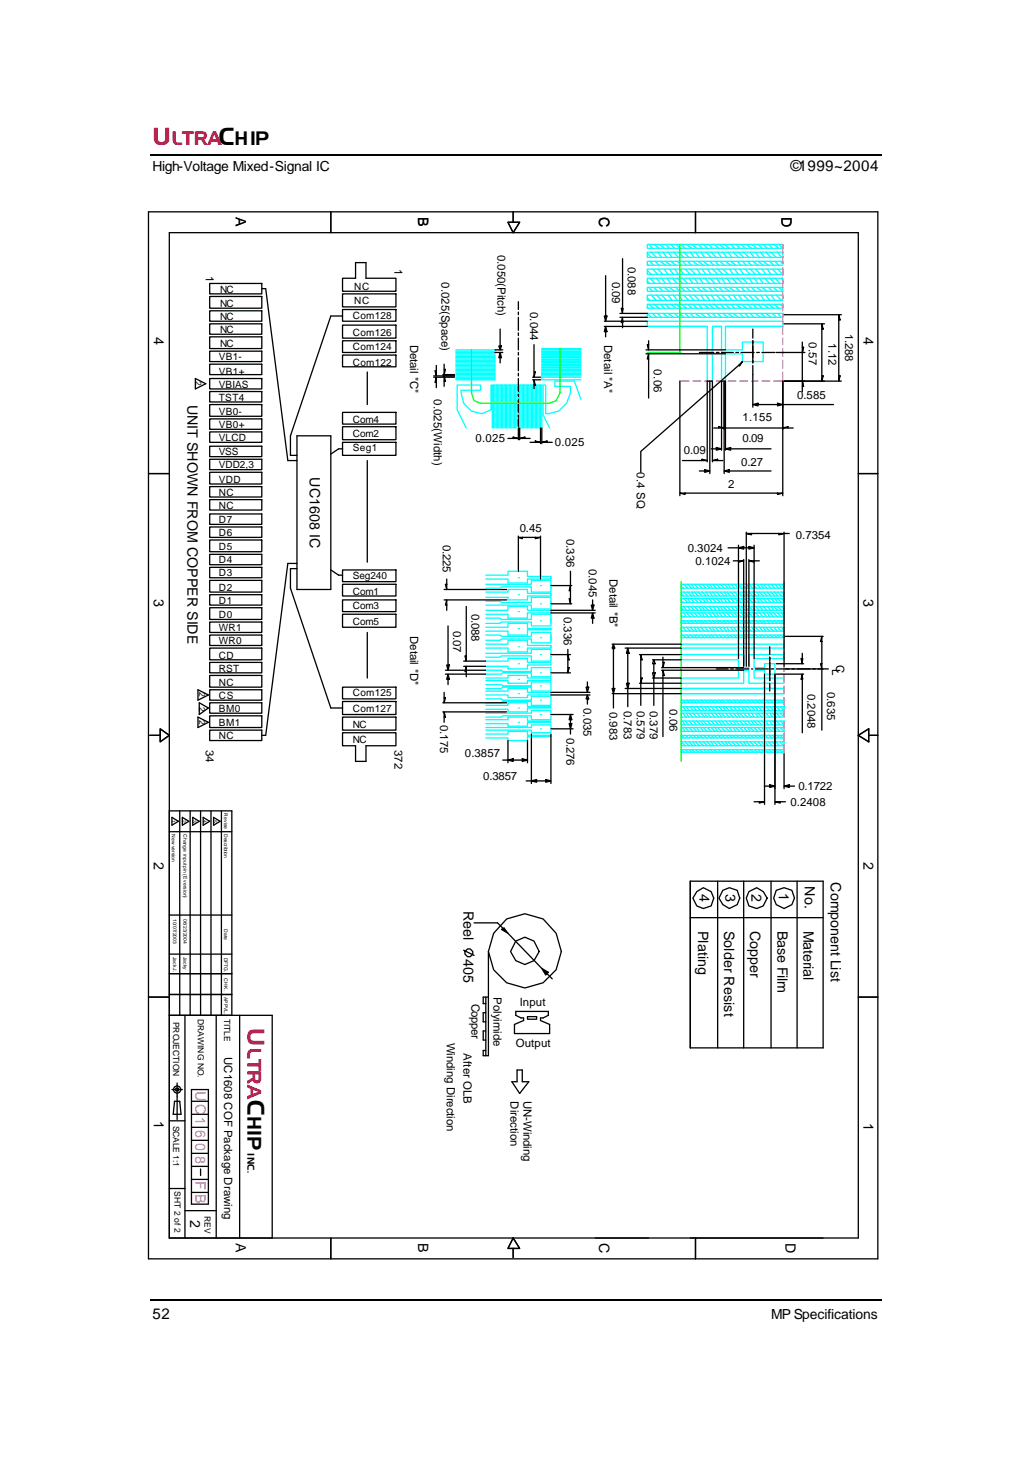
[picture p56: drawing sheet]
<svg xmlns="http://www.w3.org/2000/svg" width="210mm" height="297mm" viewBox="0 0 210 297" stroke-linecap="round" stroke-linejoin="round" font-family="sans-serif">
<defs><g id="words">
<text font-size="4.9" fill="#f00" x="31" y="29.5">U</text>
<text font-size="4.9" x="44.4" y="29.5">C</text>
<text font-size="4.8" fill="#f00" x="50.3" y="208.9" transform="rotate(90 50.3 208.9)">U</text>
<text font-size="4.8" x="50.3" y="223.5" transform="rotate(90 50.3 223.5)">C</text>
<text font-size="3.9" fill="#f00" x="50.3" y="212.9" transform="rotate(90 50.3 212.9)">LTRA</text>
<text font-size="3.9" x="50.3" y="226.7" transform="rotate(90 50.3 226.7)">HIP</text>
<text font-size="3.8" fill="#f00" x="34.9" y="29.5">LTRA HIP</text>
<g font-size="3.1">
<text x="160.6" y="34.8">©1999~2004</text>
<text x="31" y="267.9">52</text>
</g>
<g font-size="2.9">
<text x="47.9" y="44.1" transform="rotate(90 47.9 44.1)">A</text>
<text x="84.9" y="44.1" transform="rotate(90 84.9 44.1)">B</text>
<text x="121.7" y="44.1" transform="rotate(90 121.7 44.1)">C</text>
<text x="158.7" y="44.1" transform="rotate(90 158.7 44.1)">D</text>
<text x="31.2" y="68.4" transform="rotate(90 31.2 68.4)">4</text>
<text x="175.4" y="68.4" transform="rotate(90 175.4 68.4)">4</text>
<text x="38.1" y="82.2" transform="rotate(90 38.1 82.2)">UNIT SHOWN FROM COPPER SIDE</text>
<text x="63" y="97" transform="rotate(90 63 97)">UC1608 IC</text>
<text x="31.2" y="121.6" transform="rotate(90 31.2 121.6)">3</text>
<text x="175.4" y="121.6" transform="rotate(90 175.4 121.6)">3</text>
<text x="31.2" y="175.1" transform="rotate(90 31.2 175.1)">2</text>
<text x="168.8" y="179.3" transform="rotate(90 168.8 179.3)">Component List</text>
<text x="175.4" y="175.1" transform="rotate(90 175.4 175.1)">2</text>
<text x="94.2" y="185.1" transform="rotate(90 94.2 185.1)">Reel</text>
<text x="142.1" y="181.7" transform="rotate(90 142.1 181.7)">4</text>
<text x="147.4" y="181.7" transform="rotate(90 147.4 181.7)">3</text>
<text x="152.7" y="181.7" transform="rotate(90 152.7 181.7)">2</text>
<text x="158.2" y="181.4" transform="rotate(90 158.2 181.4)">1</text>
<text x="163.5" y="180.1" transform="rotate(90 163.5 180.1)">No.</text>
<text x="141.8" y="189.1" transform="rotate(90 141.8 189.1)">Plating</text>
<text x="147.1" y="189.1" transform="rotate(90 147.1 189.1)">Solder Resist</text>
<text x="152.4" y="189.1" transform="rotate(90 152.4 189.1)">Copper</text>
<text x="158" y="189.1" transform="rotate(90 158 189.1)">Base Film</text>
<text x="163.2" y="189.1" transform="rotate(90 163.2 189.1)">Material</text>
<text x="94.2" y="194.9" transform="rotate(90 94.2 194.9)">405</text>
<text x="31.2" y="227.7" transform="rotate(90 31.2 227.7)">1</text>
<text x="175.4" y="228.2" transform="rotate(90 175.4 228.2)">1</text>
<text x="38.6" y="247.8" transform="rotate(90 38.6 247.8)">2</text>
<text x="47.9" y="252.6" transform="rotate(90 47.9 252.6)">A</text>
<text x="84.9" y="252.6" transform="rotate(90 84.9 252.6)">B</text>
<text x="121.7" y="252.6" transform="rotate(90 121.7 252.6)">C</text>
<text x="159.5" y="252.6" transform="rotate(90 159.5 252.6)">D</text>
</g>
<g font-size="2.9" fill="#f0f">
<text x="39.7" y="221.6" transform="rotate(90 39.7 221.6)">U</text>
<text x="39.7" y="224.3" transform="rotate(90 39.7 224.3)">C</text>
<text x="39.7" y="226.9" transform="rotate(90 39.7 226.9)">1</text>
<text x="39.7" y="229.6" transform="rotate(90 39.7 229.6)">6</text>
<text x="39.7" y="232.2" transform="rotate(90 39.7 232.2)">0</text>
<text x="39.7" y="234.9" transform="rotate(90 39.7 234.9)">8</text>
<text x="39.7" y="239.9" transform="rotate(90 39.7 239.9)">F</text>
<text x="39.7" y="242.5" transform="rotate(90 39.7 242.5)">B</text>
</g>
<g font-size="2.8">
<text x="31" y="34.8">High-Voltage Mixed-Signal IC</text>
<text x="156.6" y="267.9">MP Specifications</text>
</g>
<g font-size="2.3">
<text x="101.1" y="51.8" transform="rotate(90 101.1 51.8)">0.050(Pitch)</text>
<text x="41.8" y="56" transform="rotate(90 41.8 56)">1</text>
<text x="80.2" y="54.7" transform="rotate(90 80.2 54.7)">1</text>
<text x="89.7" y="57.3" transform="rotate(90 89.7 57.3)">0.025(Space)</text>
<text x="124.4" y="57.3" transform="rotate(90 124.4 57.3)">0.09</text>
<text x="127.5" y="54.2" transform="rotate(90 127.5 54.2)">0.088</text>
<text x="107.7" y="63.4" transform="rotate(90 107.7 63.4)">0.044</text>
<text x="83.3" y="70" transform="rotate(90 83.3 70)">Detail &quot;C&quot;</text>
<text x="122.8" y="70" transform="rotate(90 122.8 70)">Detail &quot;A&quot;</text>
<text x="164.3" y="69.5" transform="rotate(90 164.3 69.5)">0.57</text>
<text x="168.3" y="69.8" transform="rotate(90 168.3 69.8)">1.12</text>
<text x="171.7" y="67.9" transform="rotate(90 171.7 67.9)">1.288</text>
<text x="132.8" y="75.1" transform="rotate(90 132.8 75.1)">0.06</text>
<text x="88.1" y="81.1" transform="rotate(90 88.1 81.1)">0.025(Width)</text>
<text x="161.9" y="81.1">0.585</text>
<text x="96.6" y="89.9">0.025</text>
<text x="150.8" y="89.9">0.09</text>
<text x="150.8" y="85.6">1.155</text>
<text x="112.7" y="90.7">0.025</text>
<text x="129.4" y="96" transform="rotate(90 129.4 96)">0.4 SQ</text>
<text x="138.9" y="92.3">0.09</text>
<text x="150.5" y="94.6">0.27</text>
<text x="147.9" y="99.1">2</text>
<text x="90" y="110.8" transform="rotate(90 90 110.8)">0.225</text>
<text x="105.6" y="108.1">0.45</text>
<text x="115.1" y="109.4" transform="rotate(90 115.1 109.4)">0.336</text>
<text x="139.7" y="112.1">0.3024</text>
<text x="161.7" y="109.4">0.7354</text>
<text x="119.6" y="115.5" transform="rotate(90 119.6 115.5)">0.045</text>
<text x="123.8" y="117.7" transform="rotate(90 123.8 117.7)">Detail &quot;B&quot;</text>
<text x="141.3" y="114.7">0.1024</text>
<text x="95.8" y="124.8" transform="rotate(90 95.8 124.8)">0.088</text>
<text x="114.6" y="125.3" transform="rotate(90 114.6 125.3)">0.336</text>
<text x="83.3" y="129.3" transform="rotate(90 83.3 129.3)">Detail &quot;D&quot;</text>
<text x="92.1" y="128.2" transform="rotate(90 92.1 128.2)">0.07</text>
<text x="169.1" y="135.9" transform="rotate(90 169.1 135.9)">L</text>
<text x="169.9" y="135.1" transform="rotate(90 169.9 135.1)">C</text>
<text x="118.5" y="143.8" transform="rotate(90 118.5 143.8)">0.035</text>
<text x="164" y="140.9" transform="rotate(90 164 140.9)">0.2048</text>
<text x="168" y="140.7" transform="rotate(90 168 140.7)">0.635</text>
<text x="89.4" y="147.3" transform="rotate(90 89.4 147.3)">0.175</text>
<text x="115.1" y="149.9" transform="rotate(90 115.1 149.9)">0.276</text>
<text x="123.8" y="144.6" transform="rotate(90 123.8 144.6)">0.983</text>
<text x="126.7" y="144.4" transform="rotate(90 126.7 144.4)">0.783</text>
<text x="129.4" y="144.4" transform="rotate(90 129.4 144.4)">0.579</text>
<text x="132" y="144.4" transform="rotate(90 132 144.4)">0.379</text>
<text x="136" y="144.1" transform="rotate(90 136 144.1)">0.06</text>
<text x="41.8" y="152.3" transform="rotate(90 41.8 152.3)">34</text>
<text x="80.2" y="152.3" transform="rotate(90 80.2 152.3)">372</text>
<text x="94.5" y="153.9">0.3857</text>
<text x="98.2" y="158.4">0.3857</text>
<text x="162.2" y="160.5">0.1722</text>
<text x="160.6" y="163.7">0.2408</text>
<text x="95.8" y="203.9" transform="rotate(90 95.8 203.9)">Copper</text>
<text x="100.3" y="202.6" transform="rotate(90 100.3 202.6)">Polyimide</text>
<text x="105.6" y="204.4">Input</text>
<text x="45.5" y="214.8" transform="rotate(90 45.5 214.8)">UC1608 COF Package Drawing</text>
<text x="90.8" y="211.8" transform="rotate(90 90.8 211.8)">Winding Direction</text>
<text x="94.2" y="214" transform="rotate(90 94.2 214)">After OLB</text>
<text x="104.8" y="212.6">Output</text>
<text x="103.7" y="223.7" transform="rotate(90 103.7 223.7)">Direction</text>
<text x="106.4" y="223.7" transform="rotate(90 106.4 223.7)">UN-Winding</text>
</g>
<g font-size="2">
<text x="44.7" y="59.4">NC</text>
<text x="72" y="58.9">NC</text>
<text x="44.7" y="62.4">NC</text>
<text x="44.7" y="65">NC</text>
<text x="71.7" y="64.7">Com128</text>
<text x="72" y="61.8">NC</text>
<text x="44.7" y="67.6">NC</text>
<text x="44.7" y="70.6">NC</text>
<text x="71.7" y="71.1">Com124</text>
<text x="71.7" y="68.2">Com126</text>
<text x="44.4" y="73.2">VB1-</text>
<text x="44.4" y="76.1">VB1+</text>
<text x="71.7" y="74.3">Com122</text>
<text x="44.4" y="78.8">VBIAS</text>
<text x="44.4" y="81.4">TST4</text>
<text x="44.4" y="84.3">VB0-</text>
<text x="44.4" y="87">VB0+</text>
<text x="44.4" y="89.6">VLCD</text>
<text x="71.7" y="88.8">Com2</text>
<text x="71.7" y="85.9">Com4</text>
<text x="44.4" y="95.2">VDD2,3</text>
<text x="44.4" y="92.5">VSS</text>
<text x="71.7" y="91.7">Seg1</text>
<text x="44.4" y="98.1">VDD</text>
<text x="44.4" y="100.7">NC</text>
<text x="44.4" y="103.4">NC</text>
<text x="44.4" y="106.3">D7</text>
<text x="44.4" y="108.9">D6</text>
<text x="44.4" y="111.8">D5</text>
<text x="44.4" y="114.5">D4</text>
<text x="44.4" y="117.1">D3</text>
<text x="71.7" y="117.7">Seg240</text>
<text x="44.4" y="120">D2</text>
<text x="44.4" y="122.7">D1</text>
<text x="44.4" y="125.6">D0</text>
<text x="71.7" y="120.8">Com1</text>
<text x="71.7" y="123.7">Com3</text>
<text x="44.4" y="128.2">WR1</text>
<text x="44.4" y="130.9">WR0</text>
<text x="71.7" y="126.9">Com5</text>
<text x="44.4" y="133.8">CD</text>
<text x="44.4" y="136.4">RST</text>
<text x="44.4" y="139.3">NC</text>
<text x="44.4" y="142">CS</text>
<text x="71.7" y="141.5">Com125</text>
<text x="44.4" y="144.6">BM0</text>
<text x="44.4" y="147.5">BM1</text>
<text x="71.7" y="147.8">NC</text>
<text x="71.7" y="144.6">Com127</text>
<text x="44.4" y="150.2">NC</text>
<text x="71.7" y="151">NC</text>
</g>
<text font-size="1.9" x="50.3" y="234.3" transform="rotate(90 50.3 234.3)">INC.</text>
<g font-size="1.7">
<text x="39.7" y="77.4" transform="rotate(90 39.7 77.4)">2</text>
<text x="40.5" y="140.7" transform="rotate(90 40.5 140.7)">2</text>
<text x="40.5" y="143.6" transform="rotate(90 40.5 143.6)">2</text>
<text x="40.5" y="146.2" transform="rotate(90 40.5 146.2)">2</text>
<text x="35.2" y="207.6" transform="rotate(90 35.2 207.6)">PROJECTION</text>
<text x="40.2" y="207.1" transform="rotate(90 40.2 207.1)">DRAWING NO.</text>
<text x="45.5" y="207.1" transform="rotate(90 45.5 207.1)">TITLE</text>
<text x="35.2" y="228.8" transform="rotate(90 35.2 228.8)">SCALE 1:1</text>
<text x="35.5" y="242" transform="rotate(90 35.5 242)">SHT 2 of 2</text>
<text x="41.5" y="247" transform="rotate(90 41.5 247)">REV</text>
</g>
<g font-size="1">
<text x="34.9" y="166.6" transform="rotate(90 34.9 166.6)">1</text>
<text x="37" y="166.6" transform="rotate(90 37 166.6)">2</text>
<text x="39.2" y="166.6" transform="rotate(90 39.2 166.6)">3</text>
<text x="41.3" y="166.6" transform="rotate(90 41.3 166.6)">4</text>
<text x="43.4" y="166.6" transform="rotate(90 43.4 166.6)">5</text>
<text x="45.5" y="165.3" transform="rotate(90 45.5 165.3)">Revise</text>
<text x="34.9" y="169.5" transform="rotate(90 34.9 169.5)">New version</text>
<text x="37.3" y="169.5" transform="rotate(90 37.3 169.5)">Change input pin (E version)</text>
<text x="45.5" y="169.5" transform="rotate(90 45.5 169.5)">Describtion</text>
<text x="35.2" y="186.7" transform="rotate(90 35.2 186.7)">10/07/2003</text>
<text x="37.3" y="186.7" transform="rotate(90 37.3 186.7)">06/23/2004</text>
<text x="45.5" y="188.8" transform="rotate(90 45.5 188.8)">Date</text>
<text x="35.2" y="194.4" transform="rotate(90 35.2 194.4)">Jack J.</text>
<text x="37.3" y="194.4" transform="rotate(90 37.3 194.4)">Jacky</text>
<text x="45.5" y="194.6" transform="rotate(90 45.5 194.6)">DFTG.</text>
<text x="45.5" y="198.6" transform="rotate(90 45.5 198.6)">CHK.</text>
<text x="45.5" y="202.6" transform="rotate(90 45.5 202.6)">APPVL.</text>
</g>
</g></defs>
<path d="M30.4 31.5h148.7M30.4 264.1h148.7" fill="none" stroke="#000" stroke-width=".26"/>
<path d="M29.6 41.9h149.8v215.2h-149.8z" fill="#fff"/>
<g fill="none" stroke="#0ff" stroke-width=".26">
<path d="M131.5 49.7h27.5v.7h-27.5zM131.5 51.2h27.5v1.1h-27.5zM131.5 53.1h27.5v.8h-27.5zM131.5 54.7h27.5v1h-27.5zM131.5 56.5h27.5v1.1h-27.5zM131.5 58.4h27.5v.8h-27.5zM131.5 60h27.5v1h-27.5zM131.5 51.5l.8 .8M131.5 53.9h.3M131.5 54.9l.8 .8M131.5 57.1l.5 .5M131.8 49.7l.8 .7"/>
<path d="M131.8 58.4l.8 .8M132 53.1l.8 .8M132 56.5l1.1 1.1M132.3 51.2l1 1.1M132.3 60l1 1M132.6 54.7l1 1M132.8 49.7l1.1 .7M132.8 58.4l.8 .8M133.1 53.1l.8 .8M133.3 56.5l.8 1.1M133.3 60l1.1 1M133.6 51.2l.8 1.1"/>
<path d="M133.6 54.7l1.1 1M133.9 49.7l1 .7M133.9 58.4l.8 .8M134.1 53.1l1.1 .8M134.4 56.5l.8 1.1M134.4 60l1.1 1M134.7 51.2l.8 1.1M134.9 54.7l.8 1M134.9 58.4l1.1 .8M135.2 49.7l.8 .7M135.2 53.1l1.1 .8M135.5 56.5l.8 1.1"/>
<path d="M135.7 51.2l.8 1.1M135.7 60l.8 1M136 54.7l.8 1M136 58.4l1.1 .8M136.3 49.7l.8 .7M136.3 53.1l1 .8M136.5 56.5l1.1 1.1M136.8 51.2l1 1.1M136.8 60l.8 1M137.1 54.7l.7 1M137.3 49.7l.8 .7M137.3 58.4l.8 .8"/>
<path d="M137.6 53.1l.8 .8M137.6 56.5l1 1.1M137.8 51.2l1.1 1.1M137.8 60l.8 1M138.1 54.7l.8 1M138.4 49.7l.8 .7M138.4 58.4l.8 .8M138.6 53.1l.8 .8M138.6 56.5l1.1 1.1M138.9 51.2l1.1 1.1M138.9 60l1.1 1M139.2 54.7l1 1"/>
<path d="M139.4 49.7l1.1 .7M139.4 58.4l.8 .8M139.7 53.1l.8 .8M140 56.5l.8 1.1M140 60l1 1M140.2 51.2l.8 1.1M140.2 54.7l1.1 1M140.5 49.7l1.1 .7M140.5 58.4l.8 .8M140.8 53.1l1 .8M141 56.5l.8 1.1M141 60l1.1 1"/>
<path d="M141.3 51.2l.8 1.1M141.6 54.7l.7 1M141.6 58.4l1 .8M141.8 49.7l.8 .7M141.8 53.1l1.1 .8M142.1 56.5l.8 1.1M142.3 51.2l.8 1.1M142.3 60l.8 1M142.6 54.7l.8 1M142.6 58.4l1.1 .8M142.9 49.7l.8 .7M142.9 53.1l1 .8"/>
<path d="M143.1 56.5l1.1 1.1M143.4 51.2l1.1 1.1M143.4 60l.8 1M143.7 54.7l.8 1M143.9 49.7l.8 .7M143.9 58.4l.8 .8M144.2 53.1l.8 .8M144.2 56.5l1.1 1.1M144.5 51.2l1 1.1M144.5 60l.8 1M144.7 54.7l1.1 1M145 49.7l1 .7"/>
<path d="M145 58.4l.8 .8M145.3 53.1l.7 .8M145.5 56.5l.8 1.1M145.5 60l1.1 1M145.8 51.2l.8 1.1M145.8 54.7l1 1M146 49.7l1.1 .7M146 58.4l.8 .8M146.3 53.1l.8 .8M146.6 56.5l.8 1.1M146.6 60l1 1M146.8 51.2l.8 1.1"/>
<path d="M146.8 54.7l1.1 1M147.1 49.7l1.1 .7M147.1 58.4l1.1 .8M147.4 53.1l1 .8M147.6 56.5l.8 1.1M147.9 51.2l.8 1.1M147.9 60l.8 1M148.2 54.7l.8 1M148.2 58.4l1 .8M148.4 49.7l.8 .7M148.4 53.1l1.1 .8M148.7 56.5l1.1 1.1"/>
<path d="M149 51.2l1 1.1M149 60l.8 1M149.2 54.7l.8 1M149.5 49.7l.8 .7M149.5 58.4l.8 .8M149.8 53.1l.7 .8M149.8 56.5l1 1.1M150 51.2l1.1 1.1M150 60l.8 1M150.3 54.7l.8 1M150.5 49.7l.8 .7M150.5 58.4l.8 .8"/>
<path d="M150.8 53.1l.8 .8M150.8 56.5l1.1 1.1M151.1 51.2l1 1.1M151.1 60l1 1M151.3 54.7l1.1 1M151.6 49.7l1.1 .7M151.6 58.4l.8 .8M151.9 53.1l.8 .8M152.1 56.5l.8 1.1M152.1 60l1.1 1M152.4 51.2l.8 1.1M152.4 54.7l1.1 1"/>
<path d="M152.7 49.7l1 .7M152.7 58.4l.8 .8M152.9 53.1l1.1 .8M153.2 56.5l.8 1.1M153.2 60l1.1 1M153.5 51.2l.8 1.1M153.5 54.7l1 1M153.7 58.4l1.1 .8M154 49.7l.8 .7M154 53.1l1 .8M154.3 56.5l.7 1.1M154.5 51.2l.8 1.1"/>
<path d="M154.5 60l.8 1M154.8 54.7l.8 1M154.8 58.4l1 .8M155 49.7l.8 .7M155 53.1l1.1 .8M155.3 56.5l1.1 1.1M155.6 51.2l1 1.1M155.6 60l.8 1M155.8 54.7l.8 1M156.1 49.7l.8 .7M156.1 58.4l.8 .8M156.4 53.1l.8 .8"/>
<path d="M156.4 56.5l1 1.1M156.6 51.2l1.1 1.1M156.6 60l.8 1M156.9 54.7l1.1 1M157.2 49.7l1 .7M157.2 58.4l.8 .8M157.4 53.1l.8 .8M157.4 56.5l1.1 1.1M157.7 60l1 1M158 51.2l.7 1.1M158 54.7l1 1M158.2 49.7l.8 .7"/>
<path d="M158.2 58.4l.8 .8M158.5 53.1l.5 .5M158.7 56.5l.3 .6M158.7 60l.3 .2M159 51.2v.3M92.6 71.6h7.9v.3h-7.9M92.6 71.1h7.9v.2h-7.9M92.6 76.9h7.9v.3h-7.9M92.6 75.8h7.9v.3h-7.9M92.6 76.4h7.9v.2h-7.9M92.6 75.3h7.9v.3h-7.9M92.6 74.8h7.9v.3h-7.9"/>
<path d="M92.6 74.3h7.9v.2h-7.9M92.6 73.7h7.9v.3h-7.9M92.6 73.2h7.9v.3h-7.9M92.6 72.7h7.9v.2h-7.9M92.6 72.1h7.9v.3h-7.9M118 75.1h-7.9v.2h7.9M118 74.5h-7.9v.3h7.9M118 74h-7.9v.3h7.9M118 73.5h-7.9v.2h7.9M118 72.9h-7.9v.3h7.9M118 72.4h-7.9v.3h7.9M118 71.9h-7.9v.2h7.9"/>
<path d="M118 71.3h-7.9v.3h7.9M118 70.8h-7.9v.3h7.9M118 76.6h-7.9v.6h7.9M118 76.1h-7.9v.3h7.9M118 75.6h-7.9v.2h7.9M131.5 61.8h27.5v.8h-27.5zM131.5 63.7h27.5v.8h-27.5zM131.5 66.3h12.2M131.5 60.5l.5 .5M131.5 62.6h.3M131.5 63.7l.8 .8M131.8 61.8l1 .8"/>
<path d="M132.6 63.7l.7 .8M132.8 61.8l1.1 .8M133.6 63.7l.8 .8M134.1 61.8l.8 .8M134.7 63.7l1 .8M135.2 61.8l.8 .8M135.7 63.7l1.1 .8M136.3 61.8l1 .8M137.1 63.7l.7 .8M137.3 61.8l1.1 .8M138.1 71.6h.1M138.1 63.4v1.1"/>
<path d="M138.1 63.7l.8 .8M138.4 61.8l1 .8M139.2 63.7l.8 .8M139.7 61.8l.8 .8M140.2 63.7l.8 .8M140.8 61.8l.8 .8M141.3 63.7l1 .8M141.8 61.8l.8 .8M142.3 63.7l1.1 .8M142.9 61.8l1 .8M143.7 77.4v-11.1h-12.2v-1h27.5v1h-11.6v4.8h3.4v-1.6h4.2v4h-4.2v-1.6h-3.4v5.5M143.7 63.7l.8 .8"/>
<path d="M143.9 61.8l1.1 .8M144.7 77.4v-11.1h1.9v11.1M144.7 66.3h1.9M144.7 63.7l.8 .8M145 61.8l1 .8M145.8 63.7l.8 .8M146.3 61.8l.8 .8M146.8 63.7l1.1 .8M147.4 66.3h11.6M147.4 61.8l.8 .8M147.9 63.7l1.1 .8M148.4 61.8l.8 .8"/>
<path d="M149 63.7l1 .8M149.5 61.8l1 .8M150.3 63.7l.8 .8M150.5 61.8l1.1 .8M151.3 63.7l.8 .8M151.9 61.8l.8 .8M152.4 63.7l.8 .8M152.9 61.8l.8 .8M153.5 63.7l1 .8M154 61.8l.8 .8M154.5 63.7l1.1 .8M155 61.8l1.1 .8"/>
<path d="M155.6 63.7l1 .8M156.1 61.8l1.1 .8M156.9 63.7l.8 .8M157.2 61.8l1 .8M158 63.7l.7 .8M158.5 61.8l.5 .6M159 63.7h.1M94.7 87l-1.8-3.7v-5.1h4.7v1.1h-3.9a4.2 4.2 0 0 0 4.2 4.7l1.8-.7v-5.1h.3v8.8M100.3 87v-8.8h.2v8.8M100.8 87v-8.8h.3v8.8M101.3 87v-8.8h.3v8.8M101.9 87v-8.8h.2v8.8"/>
<path d="M102.4 87v-8.8h.3v8.8M102.9 87v-8.8h.3v8.8M103.5 87v-8.8h.2v8.8M104 87v-8.8h.2v8.8M104.5 87v-8.8h.3v8.8M105 87v-8.8h.3v8.8M105.6 87v-8.8h.2v8.8M106.1 87v-8.8h.3v8.8M106.6 87v-8.8h.3v8.8M107.2 87v-8.8h.2v8.8M107.7 87v-8.8h.2v8.8M108.2 87v-8.8h.3v8.8"/>
<path d="M108.7 87v-8.8h.3v8.8M109.3 87v-8.8h.2v8.8M109.8 87v-8.8h.3v8.8M118 81.1l-1.3-3.7h-4v1.1h3.2a4.9 4.9 0 0 1-5 5.5v-5.8h-.6v6.1l1.4 2.7M98.7 118.7h9.2v-.8h4v2.4h-4v-1.1h-6l-.3 .3h-2.9M98.7 116.9h4.5v-.8h4v1h4.7v.6h-4.7v.7h-4v-.7h-4.5M105.3 117.4h.1M109.8 119h.1M111.9 117.1v.6M111.9 118.7v.8M138.4 118.7h20.9v.8h-20.9zM138.4 119.2l.5 .3"/>
<path d="M138.9 118.7l.8 .8M139.7 118.7l.8 .8M140.5 118.7l.5 .8M141 118.7l.8 .8M141.8 118.7l.8 .8M142.6 118.7l.8 .8M143.4 118.7l.8 .8M144.2 118.7l.5 .8M144.7 118.7l.8 .8M145.5 118.7l.8 .8M146.3 118.7l.8 .8M147.1 118.7l.8 .8"/>
<path d="M147.9 118.7l.5 .8M148.4 118.7l.8 .8M149.2 118.7l.8 .8M150 118.7l.8 .8M150.8 118.7l.5 .8M151.6 118.7l.5 .8M152.1 118.7l.8 .8M152.9 118.7l.8 .8M153.7 118.7l.8 .8M154.5 118.7l.5 .8M155 118.7l.8 .8M155.8 118.7l.8 .8"/>
<path d="M156.6 118.7l.8 .8M157.4 118.7l.8 .8M158.2 118.7l.5 .8M158.7 118.7l.6 .5M98.7 134.3h4.5v-.5h4v.8h4.7v.5h-4.7v.8h-4v-.5h-4.5M98.7 132.7h9.2v-.8h4v2.4h-4v-1h-6l-.3 .2h-2.9M98.7 129h2.9l.3 .3h6v-.8h4v2.1h-4v-.8h-6l-.3 .3h-2.9M98.7 130.9h4.5v-.8h4v1h4.7v.6h-4.7v.8h-4v-.8h-4.5M98.7 125.6h2.9l.3 .3h6v-1.1h4v2.4h-4v-.8h-6l-.3 .2h-2.9M98.7 127.4h4.5v-.8h4v1.1h4.7v.3h-4.7v1h-4v-.8h-4.5M98.7 122.1h2.9l.3 .3h6v-1h4v2.3h-4v-.8h-9.2M98.7 124h4.5v-.8h4v.8h4.7v.5h-4.7v1.1h-4v-.8h-4.5"/>
<path d="M98.7 120.3h4.5v-.5h4v.8h4.7v.5h-4.7v.8h-4v-.5h-4.5M98.7 139.1h3.2l.2 .2h5.8v-.7h4v1.8h-4v-.8h-5.8l-.2 .3h-3.2M98.7 136.2h3.2l.2 .2h5.8v-.8h4v1.9h-4v-.8h-5.8l-.2 .3h-3.2M98.7 137.8h4.5v-.6h4v.6h4.7v.5h-4.7v.5h-4v-.5h-4.5M105.3 131.4h.1M105.3 127.7h.1M105.3 124.3h.1M105.3 120.8h.1M105.3 134.8h.1M105.3 138h.1M109.8 133h.1M109.8 129.6h.1"/>
<path d="M109.8 126.1h.1M109.8 122.7h.1M109.8 139.3h.1M109.8 136.7h.1M111.9 120.6v.5M111.9 122.1v.8M111.9 124v.5M111.9 125.6v1M111.9 127.7v.3M111.9 129v1.1M111.9 131.1v.6M111.9 132.7v.8"/>
<path d="M138.4 130.9h20.9v.8h-20.9zM138.4 139.9h20.9v1h-20.9zM138.4 129h20.9v.6h-20.9zM138.4 127.4h20.9v.8h-20.9zM138.4 126.1h20.9v.5h-20.9zM138.4 124.5h20.9v.8h-20.9zM138.4 123.2h20.9v.8h-20.9zM138.4 121.6h20.9v.8h-20.9zM138.4 120.3h20.9v.8h-20.9zM138.4 133h12.7v2.6h1v-2.6h7.2v.8h-6.1v1.8h2.1v-.8h2.1v2.2h-2.1v-.8h-2.1v1.6h6.1v1h-7.2v-2.6h-1v2.6h-12.7v-1h11.6v-3.7h-11.6zM138.4 139.9h20.9M138.4 120.6l.5 .5"/>
<path d="M138.4 122.1l.5 .3M138.4 123.5l.5 .5M138.4 125.1l.5 .2M138.4 126.4l.2 .2M138.4 128l.2 .2M138.4 129.3l.2 .3M138.6 129l.8 .6M138.6 126.1l.8 .5M138.6 127.4l.8 .8M138.9 120.3l.8 .8M138.9 121.6l.8 .8M138.9 123.2l.5 .8"/>
<path d="M138.9 124.5l.5 .8M139.4 124.5l.8 .8M139.4 126.1l.8 .5M139.4 127.4l.8 .8M139.4 129l.8 .6M139.7 120.3l.8 .8M139.7 121.6l.5 .8M139.7 123.2l.5 .8M140.2 121.6l.8 .8M140.2 123.2l.8 .8M140.2 124.5l.8 .8M140.2 126.1l.8 .5"/>
<path d="M140.2 127.4l.8 .8M140.2 129l.8 .6M140.5 120.3l.5 .8M141 120.3l.8 .8M141 121.6l.8 .8M141 123.2l.8 .8M141 124.5l.8 .8M141 126.1l.8 .5M141 127.4l.6 .8M141 129l.6 .6M141.6 127.4l.7 .8M141.6 129l.7 .6"/>
<path d="M141.8 120.3l.8 .8M141.8 121.6l.8 .8M141.8 123.2l.8 .8M141.8 124.5l.8 .8M141.8 126.1l.5 .5M142.3 126.1l.8 .5M142.3 127.4l.8 .8M142.3 129l.8 .6M142.6 120.3l.8 .8M142.6 121.6l.8 .8M142.6 123.2l.5 .8M142.6 124.5l.5 .8"/>
<path d="M143.1 123.2l.8 .8M143.1 124.5l.8 .8M143.1 126.1l.8 .5M143.1 127.4l.8 .8M143.1 129l.8 .6M143.4 120.3l.5 .8M143.4 121.6l.5 .8M143.9 121.6l.8 .8M143.9 123.2l.8 .8M143.9 124.5l.8 .8M143.9 126.1l.8 .5M143.9 127.4l.8 .8"/>
<path d="M143.9 129l.6 .6M144.2 120.3l.5 .8M144.5 129l.8 .6M144.7 120.3l.8 .8M144.7 121.6l.8 .8M144.7 123.2l.8 .8M144.7 124.5l.8 .8M144.7 126.1l.8 .5M144.7 127.4l.6 .8M145.3 127.4l.7 .8M145.3 129l.7 .6M145.5 120.3l.8 .8"/>
<path d="M145.5 121.6l.8 .8M145.5 123.2l.8 .8M145.5 124.5l.5 .8M145.5 126.1l.5 .5M146 124.5l.8 .8M146 126.1l.8 .5M146 127.4l.8 .8M146 129l.8 .6M146.3 120.3l.8 .8M146.3 121.6l.5 .8M146.3 123.2l.5 .8M146.8 123.2l.8 .8"/>
<path d="M146.8 124.5l.8 .8M146.8 126.1l.8 .5M146.8 127.4l.8 .8M146.8 129l.8 .6M147.1 120.3l.5 .8M147.1 121.6l.5 .8M147.6 120.3l.8 .8M147.6 121.6l.8 .8M147.6 123.2l.8 .8M147.6 124.5l.8 .8M147.6 126.1l.8 .5M147.6 127.4l.6 .8"/>
<path d="M147.6 129l.6 .6M148.2 129l.8 .6M148.4 120.3l.8 .8M148.4 121.6l.8 .8M148.4 123.2l.8 .8M148.4 124.5l.8 .8M148.4 126.1l.6 .5M148.4 127.4l.6 .8M149 127.4l.8 .8M149 129l.8 .6M149.2 120.3l.8 .8M149.2 121.6l.8 .8"/>
<path d="M149.2 123.2l.8 .8M149.2 124.5l.6 .8M149.2 126.1l.6 .5M149.8 124.5l.7 .8M149.8 126.1l.7 .5M149.8 127.4l.7 .8M149.8 129l.7 .6M150 120.3l.8 .8M150 121.6l.5 .8M150 123.2l.5 .8M150.5 121.6l.8 .8M150.5 123.2l.8 .8"/>
<path d="M150.5 124.5l.8 .8M150.5 126.1l.8 .5M150.5 127.4l.8 .8M150.5 129l.8 .6M150.8 120.3l.5 .8M151.3 120.3l.8 .8M151.3 121.6l.8 .8M151.3 123.2l.8 .8M151.3 124.5l.8 .8M151.3 126.1l.8 .5M151.3 127.4l.6 .8M151.3 129l.6 .6"/>
<path d="M151.9 127.4l.8 .8M151.9 129l.8 .6M152.1 120.3l.8 .8M152.1 121.6l.8 .8M152.1 123.2l.8 .8M152.1 124.5l.8 .8M152.1 126.1l.6 .5M152.7 126.1l.8 .5M152.7 127.4l.8 .8M152.7 129l.8 .6M152.9 120.3l.8 .8M152.9 121.6l.8 .8"/>
<path d="M152.9 123.2l.6 .8M152.9 124.5l.6 .8M153.5 123.2l.8 .8M153.5 124.5l.8 .8M153.5 126.1l.8 .5M153.5 127.4l.8 .8M153.5 129l.8 .6M153.7 120.3l.6 .8M153.7 121.6l.6 .8M154.3 120.3l.7 .8M154.3 121.6l.7 .8M154.3 123.2l.7 .8"/>
<path d="M154.3 124.5l.7 .8M154.3 126.1l.7 .5M154.3 127.4l.7 .8M154.3 129l.5 .6M154.8 129l.8 .6M155 120.3l.8 .8M155 121.6l.8 .8M155 123.2l.8 .8M155 124.5l.8 .8M155 126.1l.6 .5M155 127.4l.6 .8M155.6 127.4l.8 .8"/>
<path d="M155.6 129l.8 .6M155.8 120.3l.8 .8M155.8 121.6l.8 .8M155.8 123.2l.8 .8M155.8 124.5l.6 .8M155.8 126.1l.6 .5M156.4 124.5l.8 .8M156.4 126.1l.8 .5M156.4 127.4l.8 .8M156.4 129l.8 .6M156.6 120.3l.8 .8M156.6 121.6l.8 .8"/>
<path d="M156.6 123.2l.6 .8M157.2 123.2l.8 .8M157.2 124.5l.8 .8M157.2 126.1l.8 .5M157.2 127.4l.8 .8M157.2 129l.8 .6M157.4 120.3l.6 .8M157.4 121.6l.6 .8M158 120.3l.7 .8M158 121.6l.7 .8M158 123.2l.7 .8M158 124.5l.7 .8"/>
<path d="M158 126.1l.7 .5M158 127.4l.7 .8M158 129l.5 .6M158.5 129l.8 .6M158.7 120.3l.6 .5M158.7 121.6l.6 .5M158.7 123.2l.6 .5M158.7 124.5l.6 .8M158.7 126.1l.6 .5M158.7 127.4l.6 .8M98.7 147.8h9.2v-.5h4v1.6h-4v-.6h-9.2M98.7 149.1h4.5v-.5h4v.8h4.7v.3h-4.7v.8h-4v-.6h-4.5"/>
<path d="M98.7 144.9h9.2v-.5h4v1.8h-4v-.8h-5.8l-.2 .3h-3.2M98.7 146.2h4.5v-.5h4v.8h4.7v.3h-4.7v.7h-4v-.5h-4.5M98.7 142h3.2l.2 .3h5.8v-.8h4v1.8h-4v-.8h-5.8l-.2 .3h-3.2M98.7 143.3h4.5v-.5h4v.8h4.7v.2h-4.7v.8h-4v-.5h-4.5M98.7 140.4h4.5v-.5h4v.8h4.7v.5h-4.7v.5h-4v-.5h-4.5M105.3 146.8h.1M105.3 143.8h.1M105.3 140.9h.1M109.8 148.1h.1M109.8 145.2h.1M109.8 142.3h.1M138.4 149.4h20.9v.5h-20.9z"/>
<path d="M138.4 147.8h20.9v.8h-20.9zM138.4 146.5h20.9v.8h-20.9zM138.4 144.9h20.9v.8h-20.9zM138.4 143.6h20.9v.8h-20.9zM138.4 142.3h20.9v.5h-20.9zM138.4 152.3h20.9v.5h-20.9zM138.4 150.7h20.9v.8h-20.9zM138.4 149.9h.1M138.4 140.9h20.9M138.4 142.8h.2M138.4 144.1l.2 .3M138.4 145.7h.2"/>
<path d="M138.4 147l.2 .3M138.4 148.6h.2M138.4 149.4l.8 .5M138.4 150.7l.8 .8M138.4 152.3l.8 .5M138.6 142.3l.8 .5M138.6 143.6l.8 .8M138.6 144.9l.8 .8M138.6 146.5l.6 .8M138.6 147.8l.6 .8M139.2 146.5l.8 .8M139.2 147.8l.8 .8"/>
<path d="M139.2 149.4l.8 .5M139.2 150.7l.8 .8M139.2 152.3l.8 .5M139.4 142.3l.8 .5M139.4 143.6l.6 .8M139.4 144.9l.6 .8M140 144.9l.8 .8M140 146.5l.8 .8M140 147.8l.8 .8M140 149.4l.8 .5M140 150.7l.8 .8M140 152.3l.5 .5"/>
<path d="M140.2 142.3l.6 .5M140.2 143.6l.6 .8M140.5 152.3l.8 .5M140.8 142.3l.8 .5M140.8 143.6l.8 .8M140.8 144.9l.8 .8M140.8 146.5l.8 .8M140.8 147.8l.8 .8M140.8 149.4l.8 .5M140.8 150.7l.5 .8M141.3 150.7l.8 .8M141.3 152.3l.8 .5"/>
<path d="M141.6 142.3l.7 .5M141.6 143.6l.7 .8M141.6 144.9l.7 .8M141.6 146.5l.7 .8M141.6 147.8l.5 .8M141.6 149.4l.5 .5M142.1 149.4l.8 .5M142.1 150.7l.8 .8M142.1 152.3l.8 .5M142.3 142.3l.8 .5M142.3 143.6l.8 .8M142.3 144.9l.8 .8"/>
<path d="M142.3 146.5l.6 .8M142.3 147.8l.6 .8M142.9 146.5l.8 .8M142.9 147.8l.8 .8M142.9 149.4l.8 .5M142.9 150.7l.8 .8M142.9 152.3l.8 .5M143.1 142.3l.8 .5M143.1 143.6l.6 .8M143.1 144.9l.6 .8M143.7 143.6l.8 .8M143.7 144.9l.8 .8"/>
<path d="M143.7 146.5l.8 .8M143.7 147.8l.8 .8M143.7 149.4l.8 .5M143.7 150.7l.8 .8M143.7 152.3l.5 .5M143.9 142.3l.6 .5M144.2 152.3l.8 .5M144.5 142.3l.8 .5M144.5 143.6l.8 .8M144.5 144.9l.8 .8M144.5 146.5l.8 .8M144.5 147.8l.8 .8"/>
<path d="M144.5 149.4l.5 .5M144.5 150.7l.5 .8M145 149.4l.8 .5M145 150.7l.8 .8M145 152.3l.8 .5M145.3 142.3l.7 .5M145.3 143.6l.7 .8M145.3 144.9l.7 .8M145.3 146.5l.7 .8M145.3 147.8l.5 .8M145.8 147.8l.8 .8M145.8 149.4l.8 .5"/>
<path d="M145.8 150.7l.8 .8M145.8 152.3l.8 .5M146 142.3l.8 .5M146 143.6l.8 .8M146 144.9l.6 .8M146 146.5l.6 .8M146.6 144.9l.8 .8M146.6 146.5l.8 .8M146.6 147.8l.8 .8M146.6 149.4l.8 .5M146.6 150.7l.8 .8M146.6 152.3l.8 .5"/>
<path d="M146.8 142.3l.6 .5M146.8 143.6l.6 .8M147.4 143.6l.8 .8M147.4 144.9l.8 .8M147.4 146.5l.8 .8M147.4 147.8l.8 .8M147.4 149.4l.8 .5M147.4 150.7l.5 .8M147.4 152.3l.5 .5M147.6 142.3l.6 .5M147.9 150.7l.8 .8M147.9 152.3l.8 .5"/>
<path d="M148.2 142.3l.8 .5M148.2 143.6l.8 .8M148.2 144.9l.8 .8M148.2 146.5l.8 .8M148.2 147.8l.5 .8M148.2 149.4l.5 .5M148.7 149.4l.8 .5M148.7 150.7l.8 .8M148.7 152.3l.8 .5M149 142.3l.8 .5M149 143.6l.8 .8M149 144.9l.8 .8"/>
<path d="M149 146.5l.5 .8M149 147.8l.5 .8M149.5 146.5l.8 .8M149.5 147.8l.8 .8M149.5 149.4l.8 .5M149.5 150.7l.8 .8M149.5 152.3l.8 .5M149.8 142.3l.7 .5M149.8 143.6l.7 .8M149.8 144.9l.5 .8M150.3 144.9l.8 .8M150.3 146.5l.8 .8"/>
<path d="M150.3 147.8l.8 .8M150.3 149.4l.8 .5M150.3 150.7l.8 .8M150.3 152.3l.5 .5M150.5 142.3l.6 .5M150.5 143.6l.6 .8M151.1 142.3l.8 .5M151.1 143.6l.8 .8M151.1 144.9l.8 .8M151.1 146.5l.8 .8M151.1 147.8l.8 .8M151.1 149.4l.8 .5"/>
<path d="M151.1 150.7l.5 .8M151.1 152.3l.5 .5M151.6 150.7l.8 .8M151.6 152.3l.8 .5M151.9 142.3l.8 .5M151.9 143.6l.8 .8M151.9 144.9l.8 .8M151.9 146.5l.8 .8M151.9 147.8l.5 .8M151.9 149.4l.5 .5M152.4 147.8l.8 .8M152.4 149.4l.8 .5"/>
<path d="M152.4 150.7l.8 .8M152.4 152.3l.8 .5M152.7 144.9l.5 .8M152.7 142.3l.8 .5M152.7 143.6l.8 .8M152.7 146.5l.5 .8M153.2 146.5l.8 .8M153.2 147.8l.8 .8M153.2 149.4l.8 .5M153.2 150.7l.8 .8M153.2 152.3l.8 .5M153.5 142.3l.8 .5"/>
<path d="M153.5 143.6l.5 .8M153.5 144.9l.5 .8M154 143.6l.8 .8M154 144.9l.8 .8M154 146.5l.8 .8M154 147.8l.8 .8M154 149.4l.8 .5M154 150.7l.8 .8M154 152.3l.5 .5M154.3 142.3l.5 .5M154.5 152.3l.8 .5M154.8 142.3l.8 .5"/>
<path d="M154.8 143.6l.8 .8M154.8 144.9l.8 .8M154.8 146.5l.8 .8M154.8 147.8l.8 .8M154.8 149.4l.5 .5M154.8 150.7l.5 .8M155.3 149.4l.8 .5M155.3 150.7l.8 .8M155.3 152.3l.8 .5M155.6 142.3l.8 .5M155.6 143.6l.8 .8M155.6 144.9l.8 .8"/>
<path d="M155.6 146.5l.5 .8M155.6 147.8l.5 .8M156.1 147.8l.8 .8M156.1 149.4l.8 .5M156.1 150.7l.8 .8M156.1 152.3l.8 .5M156.4 144.9l.5 .8M156.4 142.3l.8 .5M156.4 143.6l.8 .8M156.4 146.5l.5 .8M156.9 144.9l.8 .8M156.9 146.5l.8 .8"/>
<path d="M156.9 147.8l.8 .8M156.9 149.4l.8 .5M156.9 150.7l.8 .8M156.9 152.3l.8 .5M157.2 142.3l.8 .5M157.2 143.6l.5 .8M157.7 143.6l.8 .8M157.7 144.9l.8 .8M157.7 146.5l.8 .8M157.7 147.8l.8 .8M157.7 149.4l.8 .5M157.7 150.7l.5 .8"/>
<path d="M157.7 152.3l.5 .5M158 142.3l.5 .5M158.2 152.3l.8 .5M158.5 142.3l.8 .5M158.5 143.6l.8 .8M158.5 144.9l.8 .8M158.5 146.5l.8 .8M158.5 147.8l.8 .8M158.5 149.4l.5 .5M158.5 150.7l.5 .8M159 149.4h.3M159 150.7l.3 .3"/>
<path d="M159 152.3l.3 .3M159.3 142.3h.1M159.3 143.6h.1M159.3 146.5h.1M159.3 144.9v.3M159.3 147.8v.3"/>
</g>
<g fill="none" stroke="#000" stroke-width=".26">
<path d="M30.2 43h148.1v212.8h-148.1zM34.4 47.3h140v204.2h-140zM42.6 57.6h10.6v2.1h-10.6zM53.2 58.6h.8l4.5 35h1.8M67.2 43v4.3M69.6 59.7h10.8v2.7h-10.8zM72.2 53.4h2.1v3.1h6.1v2.7h-10.8v-2.7h2.6zM103.2 45.2h2.4l-1.4 2.1zM104.2 43v2.2M123 56v8.2M126.5 52.6v10M141.3 43v4.3"/>
<path d="M39.7 76.9l2.1 1.1-2.1 1zM42.6 79.6h10.6v2.1h-10.6zM42.6 76.9h10.6v2.1h-10.6zM42.6 74h10.6v2.1h-10.6zM42.6 71.3h10.6v2.2h-10.6zM42.6 68.4h10.6v2.4h-10.6zM42.6 65.8h10.6v2.1h-10.6zM42.6 63.1h10.6v2.2h-10.6zM42.6 60.2h10.6v2.4h-10.6zM69.6 62.9h10.8v2.4h-10.8zM69.6 66.1h10.8v2.6h-10.8zM69.6 69.2h10.8v2.4h-10.8z"/>
<path d="M69.6 72.1h10.8v2.4h-10.8zM69.6 64.2h-2.4l-8.2 24.3v4h1.3M74.6 75.6v6.6M88.1 76.6h4.2M88.1 76.4h4.2M88.4 75.3h.2v1.1zM88.6 76.6v1.1h-.2zM88.6 74.3v1M88.6 77.7v1.1M90 76.1h2.3M90.2 76.4l.3 1h-.3zM90.2 75.1h.3l-.3 1z"/>
<path d="M90.2 74v1.1M90.2 77.4v1.1M100.5 71.6h1.6M100.5 71.1h1.6M101.3 70.3h.6l-.3 .8zM101.6 71.6l.3 1.1h-.6zM101.6 66.9v3.4M101.6 72.7v1M105.3 61.3v1.6M105.3 63.4v.5M105.3 64.5v2.6M105.3 67.6v.6"/>
<path d="M105.3 68.7v2.4M105.3 71.6v.5M105.3 72.7v2.6M105.3 75.8v.6M105.3 76.9v2.7M108.2 77.2h1.6M108.2 76.6h1.6M108.5 77.2l.2 1h-.2zM108.5 75.6h.2l-.2 1zM108.5 70v5.6M108.5 78.2v.8M122.8 64.2h.5l-.3 1.1z"/>
<path d="M122.8 65.3h8.7M122.8 66.3h8.7M123 66.3l.3 1.1h-.5zM123 67.4v1M125.9 64.5h5.6M125.9 63.7h5.6M126.2 62.6h.3v1.1zM126.5 64.5v1h-.3zM126.5 65.5v1.1M131.2 71.1h16.2M131.2 71.9h16.2M131.5 70h.3v1.1z"/>
<path d="M131.8 71.9v1h-.3zM131.8 69.2v.8M131.8 72.9v8M138.1 77.4v23.3M142.1 71.6h2.9M144.2 77.4v18.8M145.5 71.6h.5M146.6 71.6h2.4M147.1 77.4v18.8M149.5 71.6h.5M150 74.3l.8-.8-.5 .8zM150 74.3l-19.8 17.4v4.3"/>
<path d="M150.5 71.6h2.7M152.9 66.9v1.8M152.9 69.2v4.5M152.9 74.3v8.4M153.7 71.6h.6M154.8 71.6h2.6M157.7 71.6h5.8M159 77.4v23.3M159.3 77.4h11.6M159.3 63.9h11.6M159.3 65.8h8.2M163 70.6h.2l-.2 1z"/>
<path d="M163 77.4l.2 1.1h-.2zM163 69.5v1.1M163 71.6v5.8M163 78.5v1.1M167 65.8l.2 1.1h-.2zM167 76.4h.2l-.2 1zM167 66.9v9.5M170.4 63.9l.3 1.1h-.3zM170.4 76.4h.3l-.3 1zM170.4 65v11.4M30.2 96.2h4.2M42.6 87.8h10.6v2.1h-10.6z"/>
<path d="M42.6 85.1h10.6v2.1h-10.6zM42.6 82.2h10.6v2.4h-10.6zM42.6 98.9h10.6v2.1h-10.6zM42.6 96h10.6v2.3h-10.6zM42.6 93.3h10.6v2.1h-10.6zM42.6 90.7h10.6v2.1h-10.6zM60.3 88.5h6.9v31.3h-6.9zM69.6 86.7h10.8v2.6h-10.8zM69.6 83.8h10.8v2.4h-10.8zM69.6 89.9h10.8v2.6h-10.8zM69.6 91.2h-.8l-1.6 1.1M74.6 93.6v20.6"/>
<path d="M103.2 89.1h1M104.2 88.8l1.1 .3h-1.1zM105.3 80.1v.5M105.3 81.1v2.7M105.3 84.3v.5M105.3 85.1v1.6M105.3 87v2.3M105.6 89.1l1-.3v.3zM105.6 87v2.3M106.6 89.1h1.1M107.7 89.9h1M108.7 89.6l1.1 .3h-1.1z"/>
<path d="M109.8 87v3.1M110.1 89.9l1-.3v.3zM110.1 87v3.1M111.1 89.9h1.1M138.6 93.6h4M142.1 95.7h1M142.6 93.3l1.1 .3h-1.1zM143.1 95.4l1.1 .3-1.1 .3zM143.7 93.8v-16.4h1v16.4M144.5 91.2h1M144.7 93.6l1.1-.3v.3zM145 87h1"/>
<path d="M145.5 90.9l1.1 .3-1.1 .3zM145.8 93.6h1M146 86.7l1.1 .3h-1.1zM146.6 91.5v-14.1h.8v14.1M147.1 95.7l1.1-.3v.6zM147.1 87h11.9M147.4 91.2l1-.3v.6zM148.2 95.7h8.4M148.4 91.2h8.2M152.9 82.2l1.1-.3v.6zM154 82.2h4M158 81.9l1 .3-1 .3z"/>
<path d="M159 87l1.1-.3v.3zM159 82.2h10.3M160.1 87h1M174.4 96.2h3.9M42.6 117.9h10.6v2.4h-10.6zM42.6 112.6h10.6v2.1h-10.6zM42.6 115.3h10.6v2.1h-10.6zM42.6 109.7h10.6v2.4h-10.6zM42.6 107.1h10.6v2.1h-10.6zM42.6 104.4h10.6v2.1h-10.6zM42.6 101.5h10.6v2.1h-10.6zM60.3 115.5h-1.3v4l8.2 24.3h2.4"/>
<path d="M60.3 114.5h-1.8l-4.5 34.9h-.8M67.2 115.8l1.6 1.1h.8M69.6 118.7h10.8v2.4h-10.8zM69.6 115.8h10.8v2.4h-10.8zM90.2 119.8h12.7M90.5 118.7h.3v1.1zM90.8 117.7v1M105.3 109.2h.8v.2zM105.3 108.9v7.2M106.1 109.2h2.6M108.7 109.2h1.1l-1.1 .2zM109.8 108.9v8.8"/>
<path d="M111.9 119h4.3M115.9 119v1h-.3zM115.9 116.1v2.9M138.1 100.2h1.1v.3zM139.2 100.2h18.8M147.9 111.3h2.1M149 113.9h1M150 111.3l1.1-.3v.6zM150 113.9h1.1l-1.1 .3zM150 110.8v23M151.1 113.7v21.7M151.1 111.3h1"/>
<path d="M151.6 108.4h1.1v.3zM151.6 108.1v27.3M152.1 111l1.1 .3-1.1 .3zM152.1 113.9h1.1v.3zM152.1 113.7v21.7M152.7 108.4h5.5M153.2 110.8v23M153.2 113.9h1.1M158 100.2h1l-1 .3zM158.2 108.4h1.1l-1.1 .3zM159.3 108.1v27.3M159.3 108.4h1"/>
<path d="M42.6 137.2h10.6v2.4h-10.6zM42.6 134.6h10.6v2.1h-10.6zM42.6 131.7h10.6v2.4h-10.6zM42.6 129h10.6v2.1h-10.6zM42.6 126.4h10.6v2.1h-10.6zM42.6 123.5h10.6v2.4h-10.6zM42.6 120.8h10.6v2.1h-10.6zM69.6 121.9h10.8v2.4h-10.8zM69.6 124.8h10.8v2.6h-10.8zM69.6 139.6h10.8v2.4h-10.8zM74.6 128.5v9.3M90.2 121.9h12.7"/>
<path d="M90.5 137h8.2M90.5 136.2h8.2M90.8 135.1h.5l-.3 1.1zM90.8 121.9v1h-.3zM90.8 122.9v1.1M91 137l.3 1h-.5zM91 127.2v7.9M91 138v1.1M94.2 135.4h4.5M94.2 134.3h4.5M94.5 133.3h.2v1zM94.7 135.4v1h-.2z"/>
<path d="M94.7 123.2v10.1M94.7 136.4v1.1M111.9 136.7h4M111.9 133h4M111.9 124.5h9M111.9 124h9M111.9 122.7h4.3M115.4 135.6h.2l-.2 1.1zM115.4 133l.2 1.1h-.2zM115.4 131.9v1.1M115.4 134.1v1.5M115.6 121.6h.3v1.1z"/>
<path d="M115.9 120v1.6M119.1 139.6h.5l-.3 1.1zM119.3 138.6v1M120.1 122.9h.5l-.2 1.1zM120.4 124.5l.2 1.1h-.5zM120.4 121.9v1M120.4 125.6v1M124.4 139.9h.5l-.3 1zM124.4 130.9h14M124.6 130.9l.3 .8h-.5zM124.6 131.7v8.2M127 131.7h11.4"/>
<path d="M127 139.9h11.4M127.3 138.8h.5l-.3 1.1zM127.5 131.7l.3 1h-.5zM127.5 132.7v6.1M127.5 139.9v3.7M129.9 133h8.5M129.9 138.8h8.5M130.2 133l.2 1.1h-.2zM130.2 137.8h.2l-.2 1zM130.2 134.1v3.7M130.2 138.8v4.5M132.6 136.7h.5l-.3 1.1z"/>
<path d="M132.6 134.1h5.8M132.6 137.8h5.8M132.8 134.1l.3 .7h-.5zM132.8 134.8v1.9M132.8 137.8v5.5M134.4 136.2h16.7M134.4 135.6h16.7M134.7 134.6h.2l-.2 1zM134.7 136.2l.2 1h-.2zM134.7 133.5v1.1M134.7 137.2v12.5M145.5 135.9h2.4"/>
<path d="M148.4 135.9h.6M149.5 135.9h2.6M152.7 135.9h.2M153.5 135.9h2.6M155.3 137v26.4M156.4 131.4v1.6M156.4 133.5v4.8M156.4 138.8v1.6M156.6 135.9h.6M157.4 137v26.4M157.7 135.9h10.6M157.7 137h5.5"/>
<path d="M157.7 134.8h5.5M159.5 129.3h7.7M162.7 133.8h.3v1zM163 137v1h-.3zM163 132.7v1.1M163 138v10.9M166.7 134.8h.3v1.1zM167 129.3v1.1h-.3zM167 130.4v4.4M167 135.9v12.4M30.4 149.4h2.1M32.5 148.1l1.9 1.3-1.9 1.3z"/>
<path d="M40.2 145.7l2.1 1.1-2.1 1zM40.2 140.1l2.1 1.1-2.1 1.1zM40.5 142.8l1.8 1-1.8 1.4zM42.6 140.1h10.6v2.2h-10.6zM42.6 148.3h10.6v2.2h-10.6zM42.6 145.4h10.6v2.4h-10.6zM42.6 142.8h10.6v2.1h-10.6zM69.6 145.7h10.8v2.6h-10.8zM69.6 148.9h10.8v2.6h-6.1v3.2h-2.1v-3.2h-2.6zM69.6 142.5h10.8v2.7h-10.8zM90 144.6h12.9M90 142.8h12.9"/>
<path d="M90.2 141.7h.3l-.3 1.1zM90.2 144.6l.3 1.1h-.3zM90.2 140.7v1M90.2 145.7v1.1M102.1 154.4h1.1M103.2 154.4l1-.2v.5zM103.2 150.5v4.5M104.2 154.4h1.9M106.1 154.2l1.1 .2-1.1 .3zM106.9 158.7h1M107.2 150.5v4.5M107.9 158.7l1.1-.3v.5z"/>
<path d="M107.9 149.1v10.1M109 158.7h1.9M110.9 158.4l1 .3-1 .2zM111.9 140.7h8M111.9 141.2h8M111.9 149.1v10.1M111.9 145.2h4.5M111.9 148.1h4.5M115.6 147h.6l-.3 1.1zM115.9 145.2l.3 1h-.6zM115.9 146.2v.8M115.9 148.1v1"/>
<path d="M119.3 141.2l.3 .8h-.5zM119.3 142v1.1M124.4 140.9h14M124.6 140.9v2.9M155.3 159.7h1.1M156.4 159.5l1 .2-1 .3zM159.3 159.7l1-.2v.5zM159.3 153.1v7.1M160.3 159.7h1.1M174.4 149.4l2.1-1.3v2.6zM176.5 149.4h1.8M34.4 164.7h12.7v41.6"/>
<path d="M34.4 169h12.7M34.9 166.1l1.3 .8-1.3 .8zM36.5 164.7v41.6M37 166.1l1.4 .8-1.4 .8zM38.6 164.7v41.6M39.2 166.1l1.3 .8-1.3 .8zM40.7 164.7v41.6M41.3 166.1l1.3 .8-1.3 .8zM42.9 164.7v41.6M43.4 166.1l1.3 .8-1.3 .8zM45 164.7v41.6M140.2 179h27v33.9h-27z"/>
<path d="M145.8 179v33.9M151.1 179v33.9M153.2 162.9h1.1M154.3 162.9h1l-1 .3zM156.6 179v33.9M157.4 162.9h1.1v.3zM158.5 162.9h1M161.9 179v33.9M34.4 197.8h12.7M34.4 193.9h12.7M34.4 185.9h12.7M94.2 193.1l2.1 1"/>
<path d="M95 192.8h.5l.5 .5v.6l-.5 .5h-.5l-.5-.5v-.6zM96.3 187.5h4.8l1 1.1M99.2 193.3v21.2h-1v-1.1h.5M101.9 188.8l.5-.2 .8 1zM102.9 186.7l3.7-1.1 3.7 1.1 2.7 2.9 1 3.7-1 3.7-2.7 2.7-3.7 1-3.7-1-2.6-2.7-1.1-3.7 1.1-3.7zM103.2 189.6l6.9 7.2M104.8 191.2l1.8-.8 1.9 .8 1 2.1-1 1.9-1.9 .8-1.8-.8-1.1-1.9zM110.1 196.8l1.3 .8-.5 .5zM111.1 197.8l1.1 1.1M140.2 186.4h27M141.6 181.2l1.3-.8 1.6 .8 .5 1.3-.5 1.6-1.6 .5-1.3-.5-.8-1.6zM146.8 180.9l1.4-.5 1.6 .5 .5 1.6-.5 1.3-1.6 .8-1.4-.8-.8-1.3z"/>
<path d="M152.1 181.2l1.6-.8 1.3 .8 .8 1.3-.8 1.6-1.3 .5-1.6-.5-.5-1.6zM157.7 180.9l1.6-.5 1.6 .5 .5 1.6-.5 1.3-1.6 .8-1.6-.8-.5-1.3zM30.2 202.6h4.2M34.4 206.3h20.9v45.2M34.4 202.1h12.7M37.6 206.3v45.2M43.9 206.3v45.2M48.7 206.3v45.2M98.7 202.6v11.9M98.7 205.8h-.5v1.8h.5M98.7 209.5h-.5v1.8h.5M99.2 202.6h-1v1.3h.5"/>
<path d="M104.8 205.5h6.6v.8l-1.1 .5h-.5v.5l1.9 .8v1.9h-7.2v-1.9l1.9-.8v-.5h-.6l-1-.5zM105 217.4h1.1v2.4h1.3l-1.8 2.4-1.6-2.4h1zM107.2 206.6h1.8v.5h-1.8zM174.4 202.6h3.9M34.4 227.7h3.2M34.9 221.4h.8M35.5 223.7h1l.3 2.7h-1.6zM35.7 221.1h.5v.5h-.5zM36 221.4h.1M36 220v1.4M36 221.6v5.9M36.2 221.4h.8"/>
<path d="M38.9 221.4h3.4v23.3h-3.4zM38.9 223.7h3.4M38.9 226.4h3.4M38.9 229h3.4M38.9 231.7h3.4M38.9 237h3.4M38.9 234.3h3.4M38.9 239.6h3.4M40.7 237.5v1.3M34.4 241.5h3.2M37.6 246h6.3M38.9 242.3h3.4"/>
<path d="M67.2 251.5v4.3M104.2 251.5l1.4 2.1h-2.4zM104.2 253.6v1.9M141.3 251.5v4.3"/>
<circle cx="36" cy="221.3" r=".78"/>
</g>
<path d="M138.1 49.7v21.9M113.8 70.8v9l-.8 1.6-1.3 .5h-14.1l-1.3-.5-.5-1.6v-8.7M131.5 71.6h6.6M138.1 71.6h.1M138.4 118.2v36.5" fill="none" stroke="#0f0" stroke-width=".26"/>
<g fill="none" stroke="#f0f" stroke-width=".26">
<path d="M159 49.7v1.8M159 52v1.6M159 54.4v1.6M159 56.8v1.6M159 59.2v1.6M138.1 77.4h1.9M140.8 77.4h1.5M143.1 77.4h1.6M145.5 77.4h1.6M147.9 77.4h1.6M150.3 77.4h1.6M152.7 77.4h1.3"/>
<path d="M154.8 77.4h1.6M159 75.6v1.8h-1.8M159 61.6v1.5M159 63.9v1.6M159 66.3v1.6M159 68.7v1.3M159 70.8v1.6M159 73.2v1.6M159.3 118.2v1.6M159.3 120.6v1.5M159.3 122.9v1.6M159.3 125.3v1.6"/>
<path d="M159.3 127.7v1.6M159.3 130.1v1.6M159.3 132.5v1.6M159.3 134.8v1.6M159.3 137v1.6M159.3 139.3v1.6M159.3 141.7v1.6M159.3 144.1v1.6M159.3 146.5v1.6M159.3 148.9v1.6M159.3 151.3v1.5"/>
</g>
<g fill="#000">
<path d="M88.4 75.3h.2v1.1zM88.6 76.6v1.1h-.2zM90.2 76.4l.3 1h-.3zM90.2 75.1h.3l-.3 1zM101.6 71.6l.3 1.1h-.6zM101.3 70.3h.6l-.3 .8zM108.5 77.2l.2 1h-.2zM108.5 75.6h.2l-.2 1zM123 66.3l.3 1.1h-.5zM122.8 64.2h.5l-.3 1.1zM126.5 64.5l.2 1h-.5zM126.2 62.6h.5l-.2 1.1z"/>
<path d="M131.5 70h.3v1.1zM131.8 71.9v1h-.3zM150 74.3l.8-.8-.5 1zM163 70.6h.2v1zM163.2 77.4v1.1h-.2zM167 65.8l.2 1.1h-.2zM167 76.4h.2l-.2 1zM170.4 63.9l.3 1.1h-.3zM170.4 76.4h.3l-.3 1zM104.2 88.8l1.1 .3h-1.1zM105.6 89.1l1-.3v.3zM108.7 89.6l1.1 .3h-1.1z"/>
<path d="M110.1 89.9l1-.3v.3zM142.6 93.3l1.1 .3h-1.1zM143.1 95.4l1.1 .3-1.1 .3zM145.5 90.9l1.1 .3-1.1 .3zM144.7 93.6l1.1-.3v.3zM146 86.7l1.1 .3h-1.1zM147.1 95.7l1.1-.3v.6zM147.6 91.2l.8-.3v.6zM152.9 82.2l1.1-.3v.6zM158 81.9l1 .3-1 .3zM159 87l1.1-.3v.3zM90.5 118.7h.3v1.1z"/>
<path d="M105.3 109.2h.8v.2zM108.7 109.2h1.1l-1.1 .2zM138.1 100.2h1.1v.3zM150 113.9h1.1l-1.1 .3zM150 111.3l1.1-.3v.6zM152.1 111l1.1 .3-1.1 .3zM151.6 108.7l1.1-.3v.3zM152.1 113.9h1.1v.3zM158 100.2h1l-1 .3zM158.2 108.4l1.1 .3h-1.1zM90.8 121.9v1h-.3zM91 137l.3 1h-.5z"/>
<path d="M90.8 135.1h.5l-.3 1.1zM94.7 135.4v1h-.2zM94.5 133.3h.2v1zM115.4 135.6h.2l-.2 1.1zM115.4 133l.2 1.1h-.2zM115.6 121.6h.3v1.1zM115.9 119v1h-.3zM119.3 139.6h.3l-.3 1.1zM120.4 124.5l.2 1.1h-.5zM120.1 122.9h.5l-.2 1.1zM124.6 130.9l.3 1h-.5zM124.4 139.9h.5l-.3 1z"/>
<path d="M127.5 131.9l.3 .8h-.5zM127.3 138.8h.5l-.3 1.1zM130.2 133l.2 1.1h-.2zM130.2 137.8h.2l-.2 1zM132.8 134.1l.3 .7h-.3zM132.8 136.7h.3l-.3 1.1zM134.7 134.6h.2l-.2 1zM134.7 136.2l.2 1h-.2zM162.7 133.8h.5l-.2 1zM163 137l.2 1h-.5zM167 129.3v1.1h-.3zM166.7 134.8h.3v1.1z"/>
<path d="M90.2 141.7h.3l-.3 1.1zM90.2 144.6l.3 1.1h-.3zM103.2 154.4l1-.2v.5zM106.1 154.2l1.1 .2-1.1 .3zM107.9 158.7l1.1-.3v.5zM110.9 158.4l1 .3-1 .2zM115.9 145.2l.3 1h-.6zM115.6 147h.6l-.3 1.1zM119.3 141.2l.3 1.1h-.3zM156.4 159.5l1 .2-1 .3zM159.3 159.7l1-.2v.5zM154.3 162.9h1l-1 .3z"/>
<path d="M157.4 162.9h1.1v.3zM101.9 188.8l.5-.2 .8 1zM110.1 196.8l1.3 .8-.5 .5z"/>
</g>
<use href="#words"/>
</svg>
